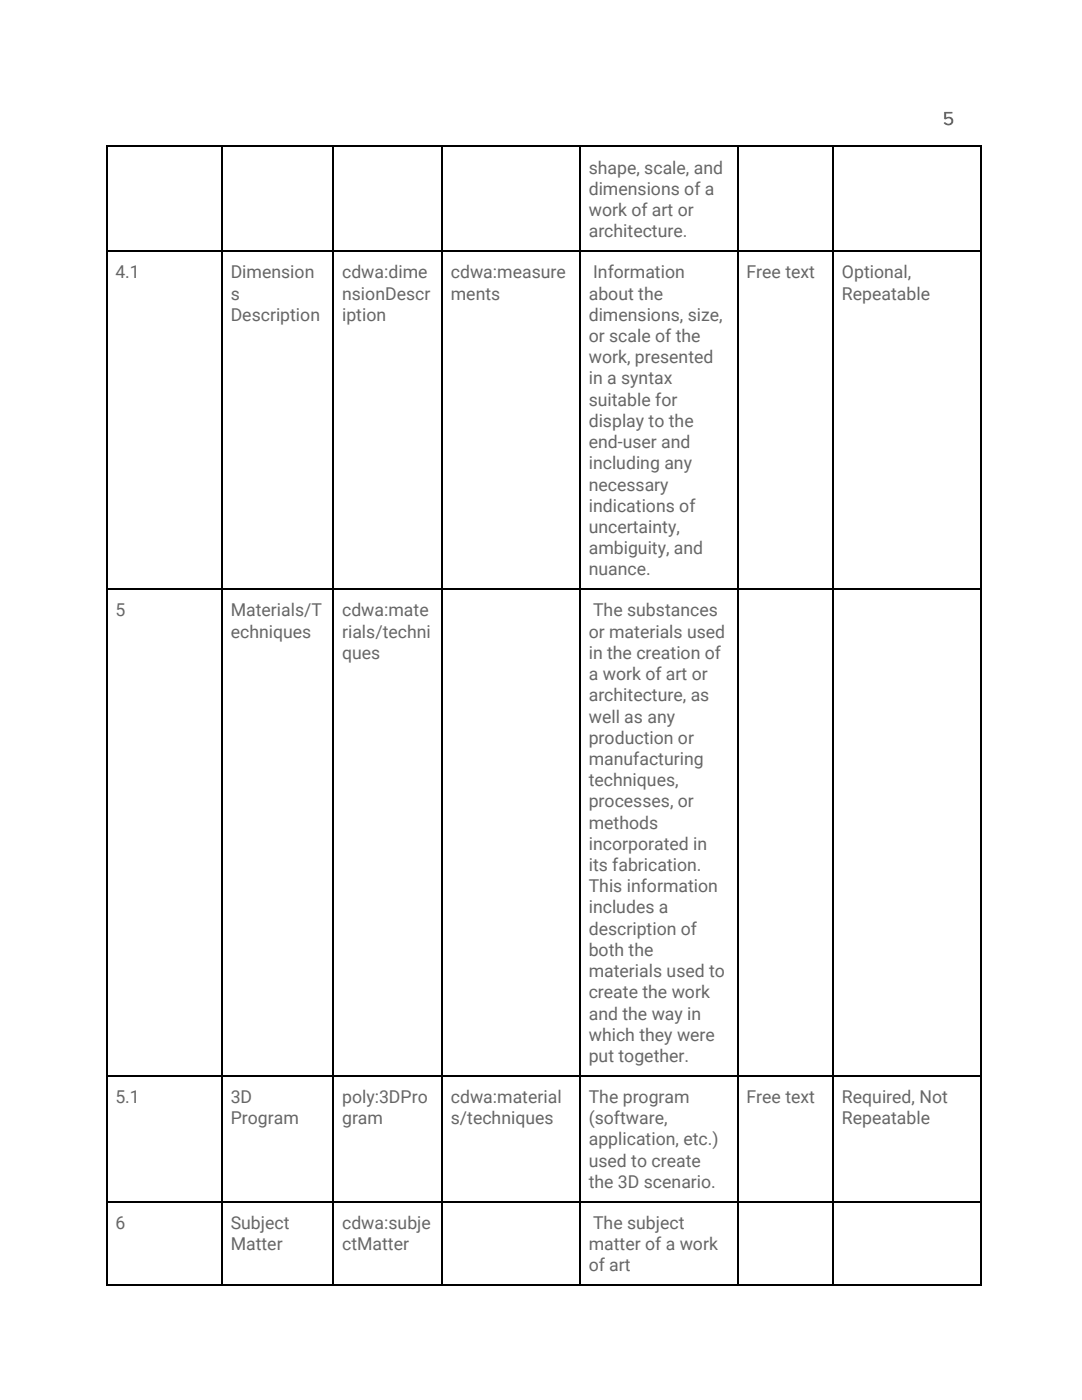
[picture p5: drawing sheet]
<svg xmlns="http://www.w3.org/2000/svg" width="216mm" height="279mm" viewBox="0 0 216 279" stroke-linecap="round" stroke-linejoin="round" font-family="sans-serif">
<defs><g id="words">
<text font-size="3.9" fill="#353744" x="188.1" y="24.9">5</text>
<g font-size="3.5" fill="#666">
<text x="117.5" y="34.7">shape, scale, and</text>
<text x="117.5" y="38.9">dimensions of a</text>
<text x="117.5" y="43.1">work of art or</text>
<text x="117.5" y="47.4">architecture.</text>
<text x="23" y="55.6">4.1</text>
<text x="46" y="55.6">Dimension</text>
<text x="46" y="59.8">s</text>
<text x="68.3" y="55.6">cdwa:dime</text>
<text x="68.3" y="59.8">nsionDescr</text>
<text x="90" y="55.6">cdwa:measure</text>
<text x="90" y="59.8">ments</text>
<text x="117.5" y="59.8">about the</text>
<text x="118.3" y="55.6">Information</text>
<text x="149" y="55.6">Free text</text>
<text x="168" y="55.6">Optional,</text>
<text x="168" y="59.8">Repeatable</text>
<text x="46" y="64">Description</text>
<text x="68.3" y="64">iption</text>
<text x="117.5" y="64">dimensions, size,</text>
<text x="117.5" y="68.3">or scale of the</text>
<text x="117.5" y="72.5">work, presented</text>
<text x="117.5" y="76.7">i</text>
<text x="118.3" y="76.7">n a syntax</text>
<text x="117.5" y="81">suitable for</text>
<text x="117.5" y="85.2">display to the</text>
<text x="117.5" y="89.4">end-user and</text>
<text x="117.5" y="93.7">i</text>
<text x="118.3" y="93.7">ncluding any</text>
<text x="117.5" y="97.9">necessary</text>
<text x="117.5" y="102.1">i</text>
<text x="117.5" y="106.4">uncertainty,</text>
<text x="118.3" y="102.1">ndications of</text>
<text x="117.5" y="110.6">ambiguity, and</text>
<text x="117.5" y="114.8">nuance.</text>
<text x="23" y="123">5</text>
<text x="46" y="123">Materials/T</text>
<text x="68.3" y="123">cdwa:mate</text>
<text x="118.3" y="123">The substances</text>
<text x="46" y="127.3">echniques</text>
<text x="68.3" y="127.3">rials/techni</text>
<text x="68.3" y="131.5">ques</text>
<text x="117.5" y="127.3">or materials used</text>
<text x="117.5" y="131.5">i</text>
<text x="118.3" y="131.5">n the creation of</text>
<text x="117.5" y="135.7">a work of art or</text>
<text x="117.5" y="140">architecture, as</text>
<text x="117.5" y="144.2">well as any</text>
<text x="117.5" y="148.4">production or</text>
<text x="117.5" y="152.7">manufacturing</text>
<text x="117.5" y="156.9">techniques,</text>
<text x="117.5" y="161.1">processes, or</text>
<text x="117.5" y="165.4">methods</text>
<text x="117.5" y="169.6">i</text>
<text x="117.5" y="173.8">i</text>
<text x="118.3" y="169.6">ncorporated in</text>
<text x="118.3" y="173.8">ts fabrication.</text>
<text x="117.5" y="178.1">This information</text>
<text x="117.5" y="182.3">i</text>
<text x="118.3" y="182.3">ncludes a</text>
<text x="117.5" y="186.5">description of</text>
<text x="117.5" y="190.8">both the</text>
<text x="117.5" y="195">materials used to</text>
<text x="117.5" y="199.2">create the work</text>
<text x="117.5" y="203.5">and the way in</text>
<text x="117.5" y="207.7">which they were</text>
<text x="117.5" y="211.9">put together.</text>
<text x="23" y="220.1">5.1</text>
<text x="46" y="220.1">3D</text>
<text x="68.3" y="220.1">poly:3DPro</text>
<text x="90" y="220.1">cdwa:material</text>
<text x="117.5" y="220.1">The program</text>
<text x="149" y="220.1">Free text</text>
<text x="168" y="220.1">Required, Not</text>
<text x="46" y="224.4">Program</text>
<text x="68.3" y="224.4">gram</text>
<text x="90" y="224.4">s/techniques</text>
<text x="117.5" y="224.4">(software,</text>
<text x="168" y="224.4">Repeatable</text>
<text x="117.5" y="228.6">application, etc.)</text>
<text x="117.5" y="232.8">used to create</text>
<text x="117.5" y="237.1">the 3D scenario.</text>
<text x="23" y="245.3">6</text>
<text x="46" y="245.3">Subject</text>
<text x="68.3" y="245.3">cdwa:subje</text>
<text x="118.3" y="245.3">The subject</text>
<text x="46" y="249.5">Matter</text>
<text x="68.3" y="249.5">ctMatter</text>
<text x="117.5" y="249.5">matter of a work</text>
<text x="117.5" y="253.7">of art</text>
</g>
</g></defs>
<g fill="none" stroke="#000" stroke-width=".26">
<path d="M21.2 29.2h174.6M21.3 29.1v227.5M44.3 29.1v227.5M66.5 29.1v227.5M88.2 29.1v227.5M115.8 29.1v227.5M147.2 29.1v227.5M166.3 29.1v227.5M195.7 29.1v227.5M21.2 50.1h174.6M21.2 117.6h174.6M21.2 214.7h174.6"/>
<path d="M21.2 239.8h174.6M21.2 256.5h174.6"/>
</g>
<g fill="#fff">
<path d="M117.5 31.2h26.7v4.3h-26.7z"/>
<path d="M117.5 35.5h25.1v4.2h-25.1z"/>
<path d="M117.5 39.7h20.9v4.2h-20.9z"/>
<path d="M117.5 43.9h19.6v4.3h-19.6z"/>
<path d="M117.5 52.1h19v4.3h-19z"/>
<path d="M117.5 56.4h14.8v4.2h-14.8z"/>
<path d="M117.5 60.6h26.7v4.2h-26.7z"/>
<path d="M117.5 64.8h22.2v4.3h-22.2z"/>
<path d="M117.5 69.1h24.8v4.2h-24.8z"/>
<path d="M117.5 73.3h16.6v4.2h-16.6z"/>
<path d="M117.5 77.5h17.7v4.3h-17.7z"/>
<path d="M117.5 81.8h20.9v4.2h-20.9z"/>
<path d="M117.5 86h20.3v4.2h-20.3z"/>
<path d="M117.5 90.2h20.6v4.3h-20.6z"/>
<path d="M117.5 94.5h15.8v4.2h-15.8z"/>
<path d="M117.5 98.7h21.4v4.2h-21.4z"/>
<path d="M117.5 102.9h18.2v4.3h-18.2z"/>
<path d="M117.5 107.2h22.7v4.2h-22.7z"/>
<path d="M117.5 111.4h12.4v4.2h-12.4z"/>
<path d="M117.5 119.6h25.6v4.2h-25.6z"/>
<path d="M117.5 123.8h27.2v4.3h-27.2z"/>
<path d="M117.5 128.1h26.4v4.2h-26.4z"/>
<path d="M117.5 132.3h23.8v4.2h-23.8z"/>
<path d="M117.5 136.5h24.1v4.3h-24.1z"/>
<path d="M117.5 140.8h17.2v4.2h-17.2z"/>
<path d="M117.5 145h20.9v4.2h-20.9z"/>
<path d="M117.5 149.2h23v4.3h-23z"/>
<path d="M117.5 153.5h18v4.2h-18z"/>
<path d="M117.5 157.7h20.9v4.2h-20.9z"/>
<path d="M117.5 161.9h13.7v4.3h-13.7z"/>
<path d="M117.5 166.2h23.5v4.2h-23.5z"/>
<path d="M117.5 170.4h22.5v4.2h-22.5z"/>
<path d="M117.5 174.6h25.9v4.3h-25.9z"/>
<path d="M117.5 178.9h15.8v4.2h-15.8z"/>
<path d="M117.5 183.1h21.7v4.2h-21.7z"/>
<path d="M117.5 187.3h12.9v4.3h-12.9z"/>
<path d="M117.5 191.6h27.2v4.2h-27.2z"/>
<path d="M117.5 195.8h24.1v4.2h-24.1z"/>
<path d="M117.5 200h22.5v4.3h-22.5z"/>
<path d="M117.5 204.3h25.1v4.2h-25.1z"/>
<path d="M117.5 208.5h20.1v4.2h-20.1z"/>
<path d="M117.5 216.7h20.1v4.2h-20.1z"/>
<path d="M117.5 220.9h15.6v4.3h-15.6z"/>
<path d="M117.5 225.2h25.9v4.2h-25.9z"/>
<path d="M117.5 229.4h22.5v4.2h-22.5z"/>
<path d="M117.5 233.6h25.4v4.3h-25.4z"/>
<path d="M117.5 241.8h19v4.3h-19z"/>
<path d="M117.5 246.1h25.6v4.2h-25.6z"/>
<path d="M117.5 250.3h8.4v4.2h-8.4z"/>
</g>
<use href="#words"/>
</svg>
